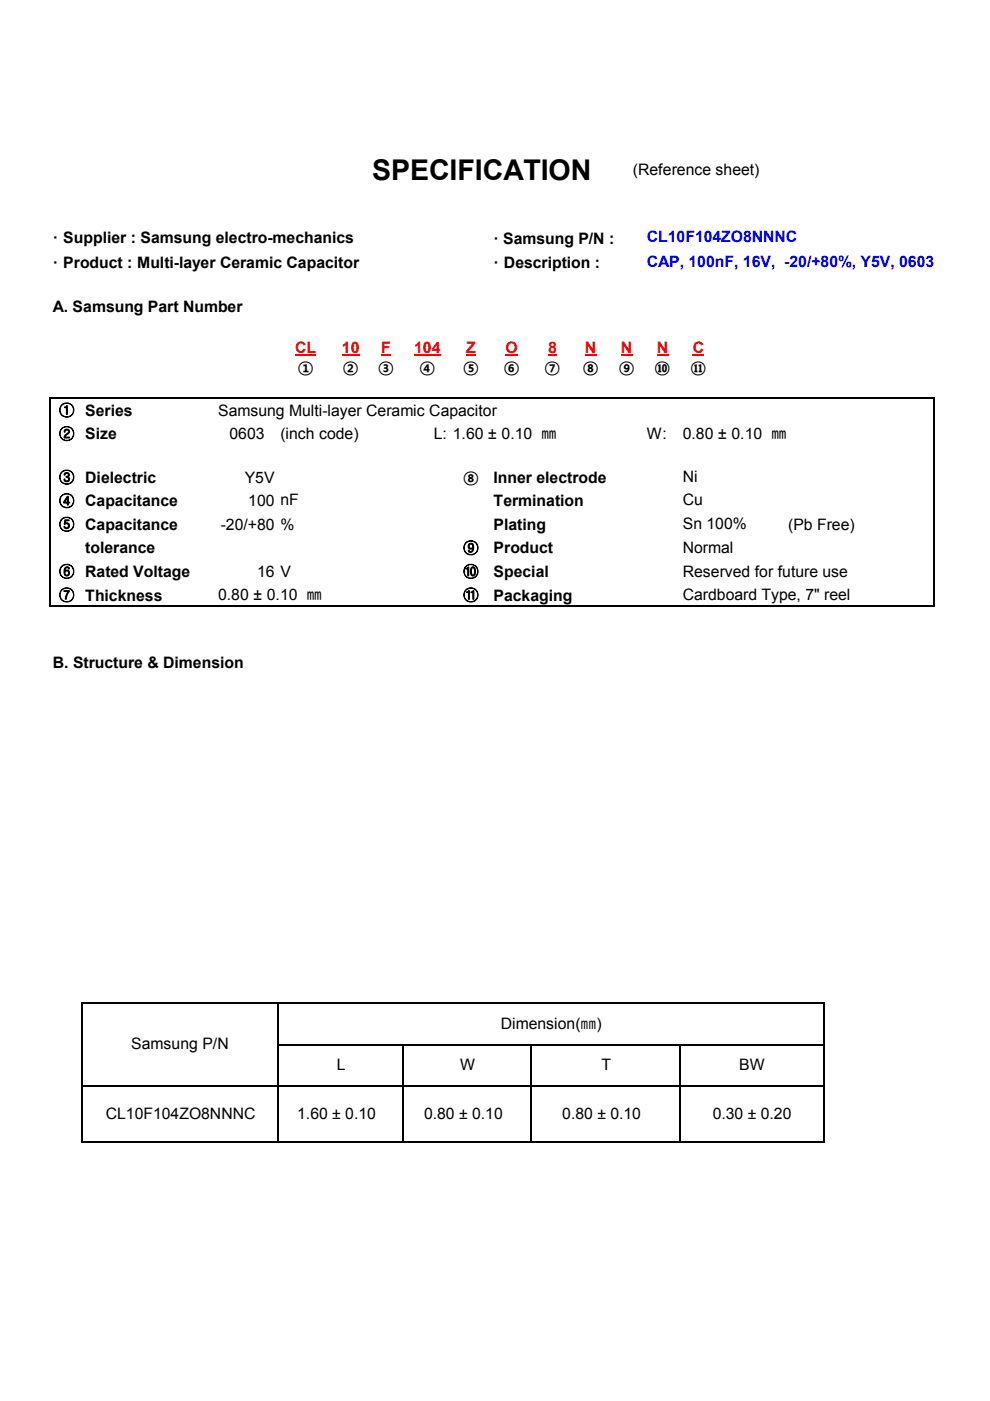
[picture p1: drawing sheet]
<svg xmlns="http://www.w3.org/2000/svg" width="210mm" height="297mm" viewBox="0 0 210 297" stroke-linecap="round" stroke-linejoin="round" font-family="sans-serif">
<defs><g id="words">
<text font-size="6.1" x="78.9" y="38.1">SPECIFICATION</text>
<g font-size="3.3">
<text x="134.2" y="37">(Reference sheet)</text>
<text x="11.2" y="51.6">· Supplier : Samsung electro-mechanics</text>
<text x="104.7" y="51.8">· Samsung P/N :</text>
<text x="11.2" y="56.8">· Product : Multi-layer Ceramic Capacitor</text>
<text x="104.7" y="56.8">· Description :</text>
<text x="11.2" y="66.2">A. Samsung Part Number</text>
<text x="63.2" y="79.2">①</text>
<text x="72.7" y="79.2">②</text>
<text x="80.2" y="79.2">③</text>
<text x="88.9" y="79.2">④</text>
<text x="98.2" y="79.2">⑤</text>
<text x="106.8" y="79.2">⑥</text>
<text x="115.5" y="79.2">⑦</text>
<text x="123.6" y="79.2">⑧</text>
<text x="131.2" y="79.2">⑨</text>
<text x="138.9" y="79.2">⑩</text>
<text x="146.5" y="79.2">⑪</text>
<text x="12.5" y="88.1">① Series</text>
<text x="46.3" y="88.1">Samsung Multi-layer Ceramic Capacitor</text>
<text x="12.5" y="93.1">② Size</text>
<text x="48.7" y="93.1">0603</text>
<text x="59.5" y="93.1">(inch code)</text>
<text x="92" y="93.1">L: 1.60 ± 0.10 ㎜</text>
<text x="137.2" y="93.1">W:</text>
<text x="144.8" y="93.1">0.80 ± 0.10 ㎜</text>
<text x="12.5" y="102.4">③ Dielectric</text>
<text x="12.5" y="107.4">④ Capacitance</text>
<text x="51.9" y="102.3">Y5V</text>
<text x="52.7" y="107.3">100 nF</text>
<text x="98.2" y="102.4">⑧</text>
<text x="104.7" y="102.4">Inner electrode</text>
<text x="104.7" y="107.4">Termination</text>
<text x="144.8" y="107.1">Cu</text>
<text x="144.8" y="102.1">Ni</text>
<text x="12.5" y="112.4">⑤ Capacitance</text>
<text x="46.8" y="112.3">-20/+80 %</text>
<text x="104.7" y="112.4">Plating</text>
<text x="144.8" y="112.1">Sn 100%</text>
<text x="167.2" y="112.3">(Pb Free)</text>
<text x="18.1" y="117.3">tolerance</text>
<text x="98.2" y="117.3">⑨</text>
<text x="104.7" y="117.3">Product</text>
<text x="144.8" y="117.3">Normal</text>
<text x="12.5" y="122.3">⑥ Rated Voltage</text>
<text x="54.5" y="122.3">16 V</text>
<text x="98.2" y="122.3">⑩</text>
<text x="104.7" y="122.3">Special</text>
<text x="144.8" y="122.3">Reserved for future use</text>
<text x="12.5" y="127.3">⑦ Thickness</text>
<text x="46.3" y="127.3">0.80 ± 0.10 ㎜</text>
<text x="98.2" y="127.3">⑪</text>
<text x="104.7" y="127.3">Packaging</text>
<text x="144.8" y="127.3">Cardboard Type, 7&quot; reel</text>
<text x="11.2" y="141.6">B. Structure &amp; Dimension</text>
<text x="106.2" y="218.2">Dimension(㎜)</text>
<text x="27.9" y="222.5">Samsung P/N</text>
<text x="71.4" y="226.9">L</text>
<text x="97.6" y="226.9">W</text>
<text x="127.6" y="226.9">T</text>
<text x="156.8" y="226.9">BW</text>
<text x="22.4" y="237.2">CL10F104ZO8NNNC</text>
<text x="63" y="237.2">1.60 ± 0.10</text>
<text x="89.9" y="237.2">0.80 ± 0.10</text>
<text x="119.3" y="237.2">0.80 ± 0.10</text>
<text x="151.2" y="237.2">0.30 ± 0.20</text>
</g>
<g font-size="3.3" fill="#00f">
<text x="137.2" y="51.4">CL10F104ZO8NNNC</text>
<text x="137.2" y="56.6">CAP, 100nF, 16V, -20/+80%, Y5V, 0603</text>
</g>
<g font-size="3.3" fill="#f00">
<text x="62.6" y="74.8">CL</text>
<text x="72.5" y="74.8">10</text>
<text x="80.9" y="74.8">F</text>
<text x="87.8" y="74.8">104</text>
<text x="98.9" y="74.8">Z</text>
<text x="107.2" y="74.8">O</text>
<text x="116.2" y="74.8">8</text>
<text x="124.1" y="74.8">N</text>
<text x="131.7" y="74.8">N</text>
<text x="139.3" y="74.8">N</text>
<text x="146.9" y="74.8">C</text>
</g>
</g></defs>
<path d="M62.6 75.3h4.5M72.5 75.3h3.7M80.9 75.3h2M87.8 75.3h5.6M98.9 75.3h2M107.2 75.3h2.6" fill="none" stroke="#f00" stroke-width=".34"/>
<path d="M116.2 75.1h1.9v.4h-1.9z" fill="#f00"/>
<path d="M124.1 75.3h2.4M131.7 75.3h2.4M139.3 75.3h2.4M146.9 75.3h2.5" fill="none" stroke="#f00" stroke-width=".34"/>
<g fill="none" stroke="#000" stroke-width=".3">
<path d="M10.6 84.2v44.5M10.8 84.4h187.4M198.1 84.5v44.2M10.8 128.6h187.4M17.5 212.6v29.7M17.6 212.7h157.2M58.9 212.9v29.4M174.7 212.9v29.4M17.6 230.2h157.2M59 221.5h115.8M85.5 221.6v20.7M112.7 221.6v20.7"/>
<path d="M144.2 221.6v20.7M17.6 242.2h157.2"/>
</g>
<use href="#words"/>
</svg>
